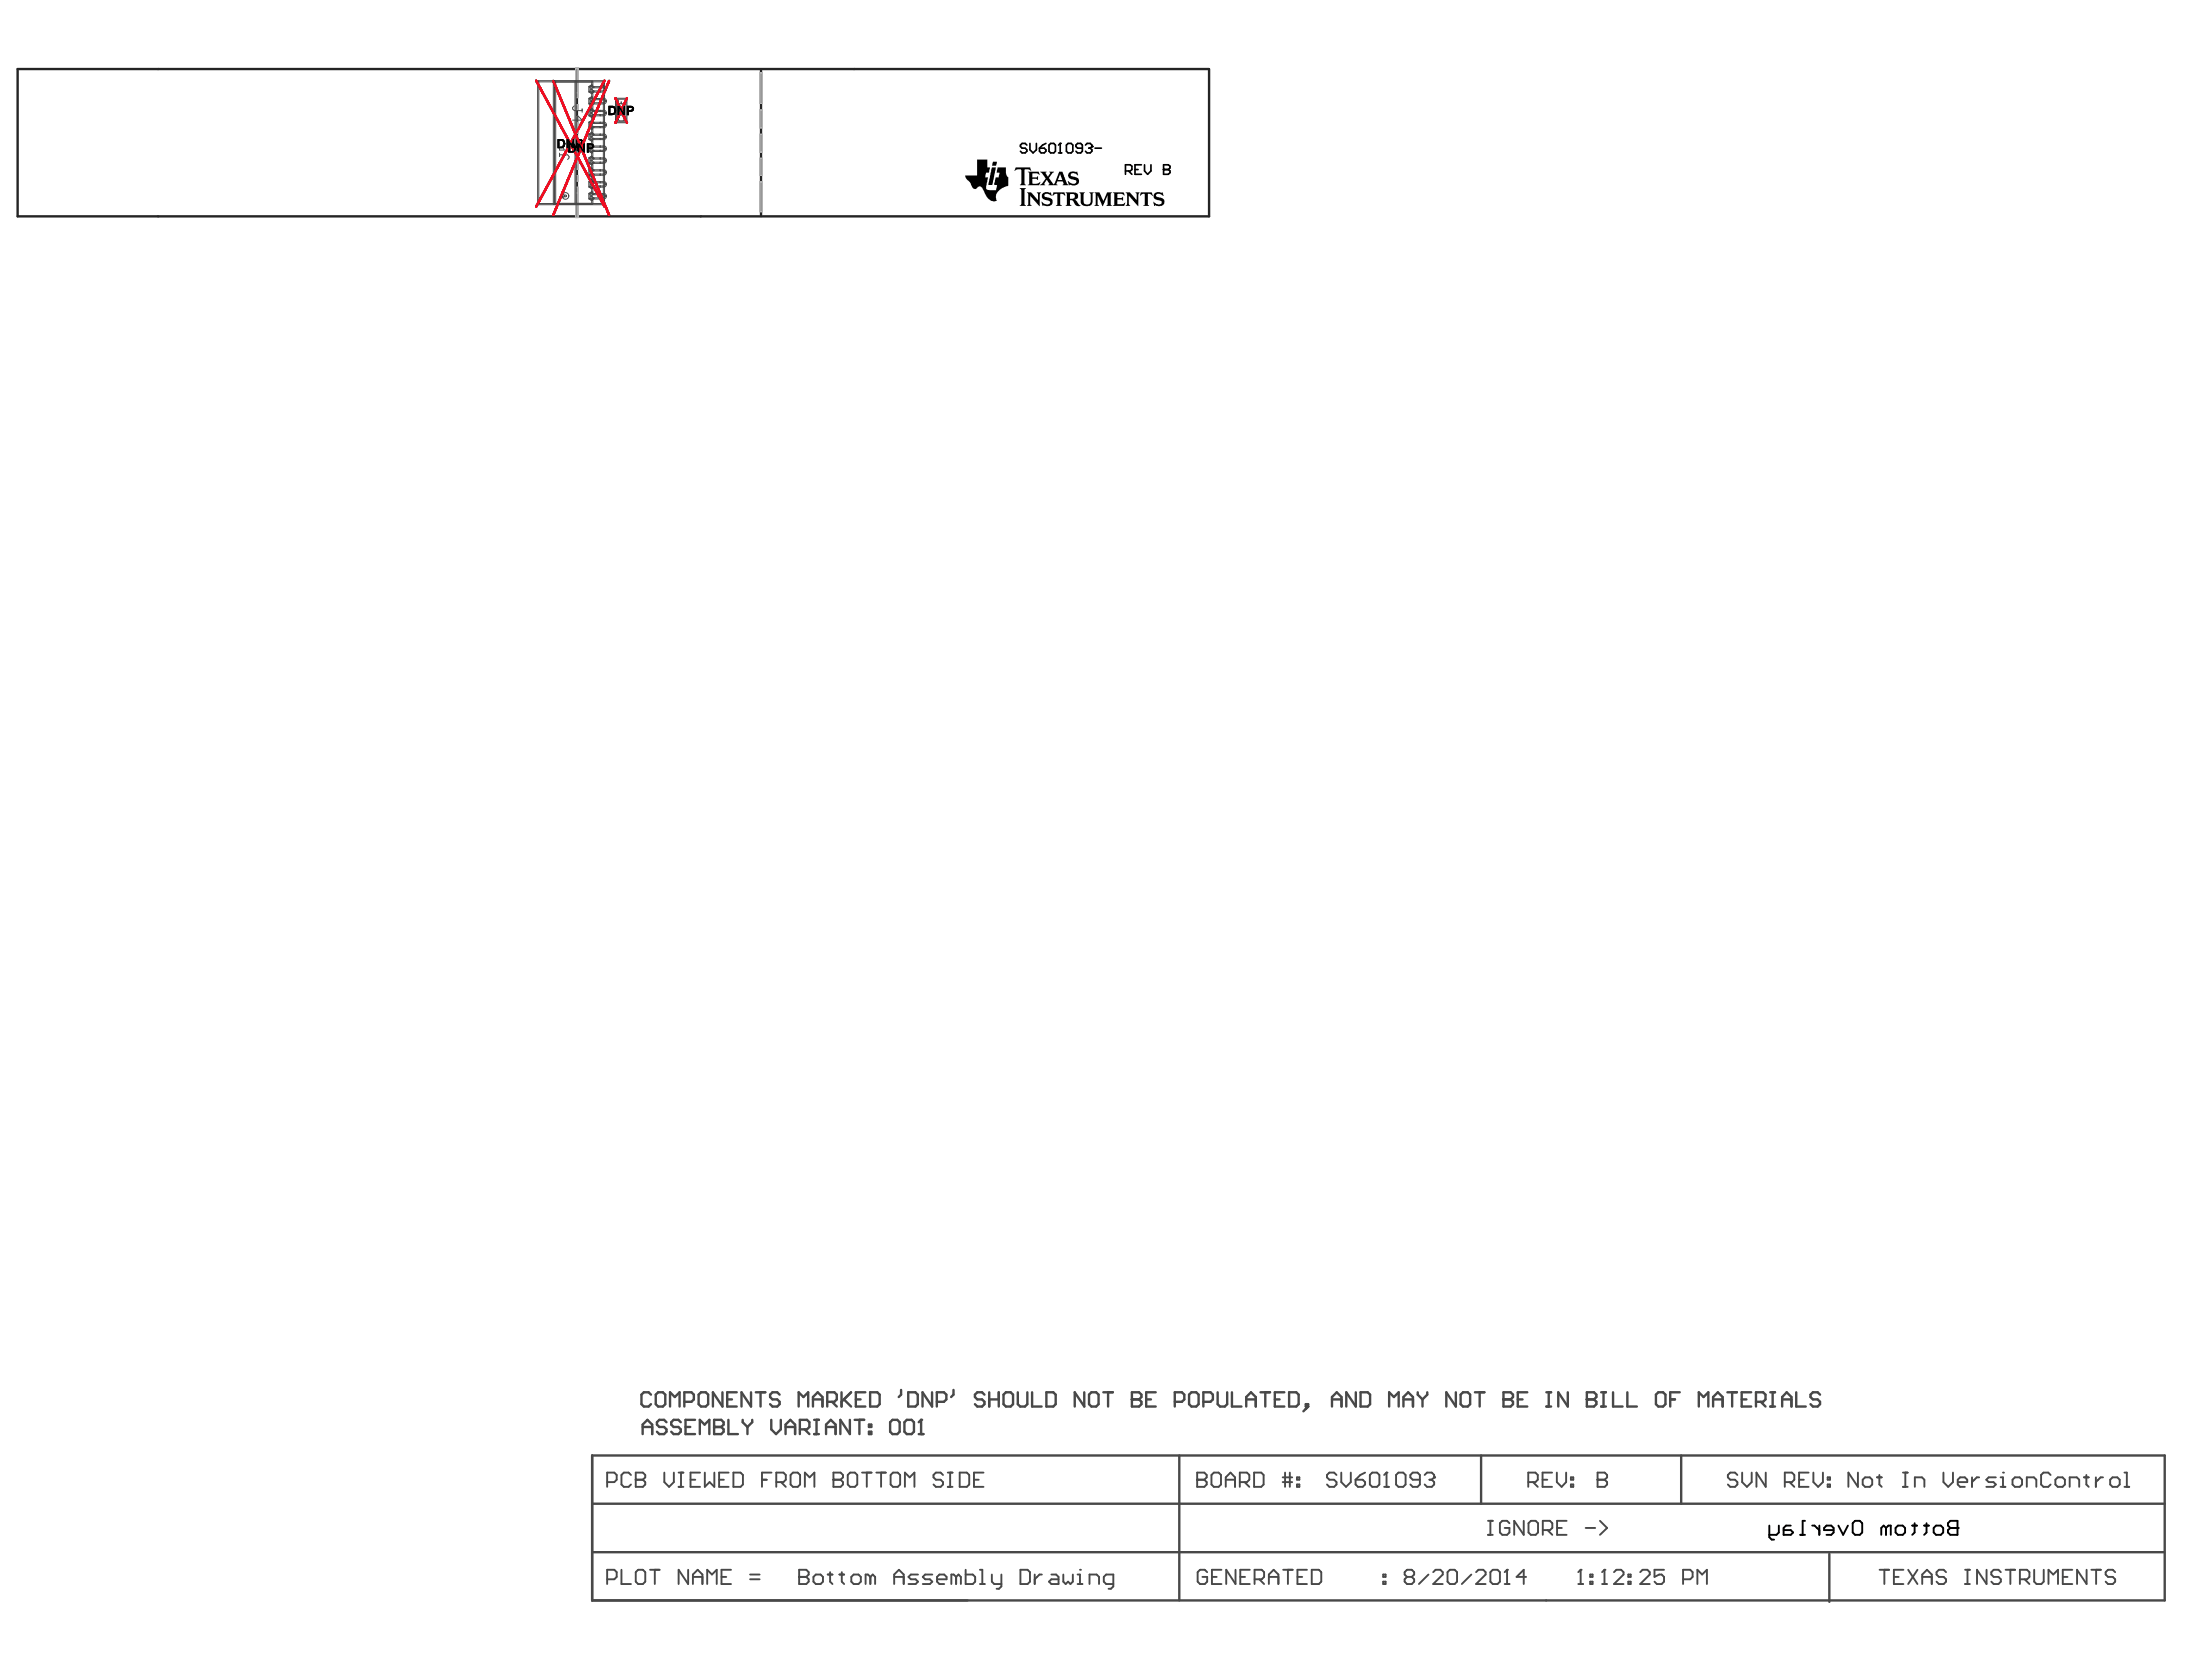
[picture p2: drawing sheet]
<svg xmlns="http://www.w3.org/2000/svg" width="271mm" height="208mm" viewBox="0 0 271 208" stroke-linecap="round" stroke-linejoin="round" font-family="sans-serif">
<g fill="none" stroke="#b4b4b4" stroke-width=".12">
<path d="M71.4 17.3h.3v.7h-.3zM71.4 15.9h.3v.6h-.3zM71.4 13h.3v.6h-.3zM71.4 11.5h.3v.6h-.3zM71.4 18.8h.3v1.5h-.3zM71.4 14.4h.3v1.5h-.3zM71.4 8.4h.3v3.1h-.3zM94.2 16.7h.3v2.2h-.3zM94.2 13.7h.3v2.1h-.3zM94.2 19.6h.3v2.2h-.3zM94.2 9h.3v3.8h-.3zM71.4 23.2h.3v.7h-.3z"/>
<path d="M71.4 21.8h.3v.6h-.3zM71.4 20.3h.3v.7h-.3zM71.4 23.9h.3v3.1h-.3zM94.2 22.6h.3v3.6h-.3z"/>
</g>
<path d="M71.5 8.7v18M94.4 8.7v18.1M149.9 8.6h-147.7v18.2h147.7v-18.2" fill="none" stroke="#242424" stroke-width=".3"/>
<path d="M66.5 10l8.5 15.6M68.6 10l6.9 16.6M75 10l-8.5 15.6M75.5 10l-6.9 16.6M76.3 12.2l1.4 3M77.7 12.2l-1.4 3" fill="none" stroke="#ee0e22" stroke-width=".3"/>
<g fill="#000">
<path d="M70.3 17.2h.2l.5 .8v-.8h.2v1.2h-.3l-.4-.8v.8h-.2zM71.6 17.8h.3l.4 .7v-.7h.2v1.1h-.2l-.5-.7v.7h-.2zM76.6 13.1h.2l.5 .8v-.8h.2v1.2h-.2l-.5-.8v.8h-.2zM121.2 19.8h1.2v1h.3l-.1 .6h-.3l-.1 .5v.1h.3l-.2 1.1v.3l.2 .2h1l.1-.7h-.3v-.2l.2-.7h.3l.1-.4v-.2h-.3l.1-.6h1v.7l.2 .4 .1 .1v1l-.8 .3-.5 .5-.2 .4 .1 .7-.5 .1-.5-.3-.4-.5-.4-.9-.2-.2-.4 .1-.2 .2h-.3l-.1-.1-.3-.7-.6-.6v-.2h1.5zM123 20.8h.5l-.3 1.4-.2 .7h-.5zM123.1 20.1l.5-.1-.1 .5h-.5zM126.4 23.3h.8l-.2 .2v1.8l.2 .2h-.8l.2-.2v-1.7zM125.9 20.8h1.8l.2 .4-.4-.2h-.5v1.8l.2 .2h-.7l.1-.3v-1.6v-.1h-.5l-.3 .2zM127.4 21.3h1.4l.1 .4-.3-.2h-.6v.5h.6v-.2h.1v.5l-.2-.1h-.5v.6h.7l.3-.2-.1 .4h-1.5l.2-.2v-1.4zM127.4 23.8h.5l.8 1v-.8l-.1-.2h.5l-.2 .3v1.5l-.5-.5-.6-.8-.1 1 .2 .2h-.5l.1-.1v-1.4zM129.3 24l.3-.2h.4l.1 .1 .2-.1 .1 .5-.4-.3h-.3l-.2 .2a.48 .48 0 0 0 .6 .3l.2 .1 .2 .2-.1 .6-.4 .2-.5-.1-.1-.1-.1 .1-.1-.5 .2 .2 .3 .1h.4l.1-.2-.1-.2-.5-.1-.4-.2v-.5zM130.6 23.8h1.4l.1 .5-.2-.2h-.4v1.2l.2 .2h-.8l.2-.1v-1.3h-.3l-.3 .2z"/>
<path d="M132.5 21.5l.2-.2h.5l.2 .1 .2-.1 .1 .5-.5-.3h-.4v.3l.9 .3 .1 .5-.2 .2-.3 .2h-.4l-.2-.1-.2 .1-.1-.6 .6 .4h.3l.1-.1 .1-.2-.1-.2-.6-.1-.2-.1-.2-.3zM133.8 23.8h.7l-.1 .3v.9v.3h.3h.4l.1-.2v-1l-.1-.3h.5l-.1 .2v1.1l-.2 .3-.7 .2-.4-.2-.1-.1-.1-1.2zM135.7 23.8h.6l.5 1.1 .5-1 .6-.1-.2 .2v1.4l.2 .1h-.7l.1-.1v-1.2l-.6 1.4v-.1l-.6-1.3v1.2l.2 .1h-.6v-.1h.2v-1.4zM138 23.8l1.3 .1 .1 .4-.3-.3-.5 .1v.5h.5l.2-.2v.5l-.2-.2h-.5v.6h.7l.2-.2-.1 .4h-1.4l.2-.1v-1.4zM139.6 23.8h.5l.8 1v-.8l-.1-.2h.5l-.2 .3v1.5l-1.1-1.3v1l.1 .2h-.5l.2-.2v-1.2zM141.4 23.8l1.4 .1 .2 .4-.4-.3-.3 .1v1.3h.2v.1h-.7l.1-.1v-1.3h-.3l-.2 .2zM143.1 24l.4-.2 .6 .1a.16 .16 0 0 1 .1 .1 .16 .16 0 0 1 0 .1l.1 .2-.4-.2-.4-.1-.1 .1-.1 .2 .2 .1 .5 .1 .3 .2 .1 .4-.1 .3-.4 .2-.5-.1-.1-.1-.2 .1-.1-.5 .6 .3h.2l.2-.1v-.3l-.7-.2-.2-.1z"/>
<path d="M69.1 17.2h.6l.2 .1 .2 .4-.1 .4a.42 .42 0 0 1-.4 .3h-.5zM69.3 17.4v.8h.3a.39 .39 0 0 0 .3-.4 .39 .39 0 0 0-.4-.4z"/>
<path d="M69.1 17.2h.6l.2 .1 .2 .4-.1 .4a.42 .42 0 0 1-.4 .3h-.5zM69.3 17.4v.8h.3a.39 .39 0 0 0 .3-.4 .39 .39 0 0 0-.4-.4z"/>
<path d="M69.1 17.2h.6l.2 .1 .2 .4-.1 .4a.42 .42 0 0 1-.4 .3h-.5zM69.3 17.4v.8h.3a.39 .39 0 0 0 .3-.4 .39 .39 0 0 0-.4-.4z"/>
<path d="M69.1 17.2h.6l.2 .1 .2 .4-.1 .4a.42 .42 0 0 1-.4 .3h-.5zM69.3 17.4v.8h.3a.39 .39 0 0 0 .3-.4 .39 .39 0 0 0-.4-.4z"/>
<path d="M70.5 17.8h.4a.57 .57 0 0 1 .5 .5 .57 .57 0 0 1-.3 .6h-.6zM70.7 18v.7h.2a.42 .42 0 0 0 .2-.7z"/>
<path d="M70.5 17.8h.4a.57 .57 0 0 1 .5 .5 .57 .57 0 0 1-.3 .6h-.6zM70.7 18v.7h.2a.42 .42 0 0 0 .2-.7z"/>
<path d="M70.5 17.8h.4a.57 .57 0 0 1 .5 .5 .57 .57 0 0 1-.3 .6h-.6zM70.7 18v.7h.2a.42 .42 0 0 0 .2-.7z"/>
<path d="M70.5 17.8h.4a.57 .57 0 0 1 .5 .5 .57 .57 0 0 1-.3 .6h-.6zM70.7 18v.7h.2a.42 .42 0 0 0 .2-.7z"/>
<path d="M71.4 17.2h.4a.37 .37 0 0 1 .5 .4 .37 .37 0 0 1-.5 .4h-.1v.4h-.3zM71.7 17.4v.3h.1a.19 .19 0 0 0 .3-.1 .19 .19 0 0 0-.3-.2z"/>
<path d="M71.4 17.2h.4a.37 .37 0 0 1 .5 .4 .37 .37 0 0 1-.5 .4h-.1v.4h-.3zM71.7 17.4v.3h.1a.19 .19 0 0 0 .3-.1 .19 .19 0 0 0-.3-.2z"/>
<path d="M71.4 17.2h.4a.37 .37 0 0 1 .5 .4 .37 .37 0 0 1-.5 .4h-.1v.4h-.3zM71.7 17.4v.3h.1a.19 .19 0 0 0 .3-.1 .19 .19 0 0 0-.3-.2z"/>
<path d="M71.4 17.2h.4a.37 .37 0 0 1 .5 .4 .37 .37 0 0 1-.5 .4h-.1v.4h-.3zM71.7 17.4v.3h.1a.19 .19 0 0 0 .3-.1 .19 .19 0 0 0-.3-.2z"/>
<path d="M72.8 17.8h.5a.36 .36 0 0 1 .3 .4 .36 .36 0 0 1-.4 .3h-.2v.4h-.2zM73 18v.3h.1a.19 .19 0 0 0 .3-.2 .19 .19 0 0 0-.3-.1z"/>
<path d="M72.8 17.8h.5a.36 .36 0 0 1 .3 .4 .36 .36 0 0 1-.4 .3h-.2v.4h-.2zM73 18v.3h.1a.19 .19 0 0 0 .3-.2 .19 .19 0 0 0-.3-.1z"/>
<path d="M72.8 17.8h.5a.36 .36 0 0 1 .3 .4 .36 .36 0 0 1-.4 .3h-.2v.4h-.2zM73 18v.3h.1a.19 .19 0 0 0 .3-.2 .19 .19 0 0 0-.3-.1z"/>
<path d="M72.8 17.8h.5a.36 .36 0 0 1 .3 .4 .36 .36 0 0 1-.4 .3h-.2v.4h-.2zM73 18v.3h.1a.19 .19 0 0 0 .3-.2 .19 .19 0 0 0-.3-.1z"/>
<path d="M75.5 13.1h.4a.58 .58 0 0 1 .5 .6 .58 .58 0 0 1-.5 .6h-.4zM75.7 13.3v.8h.1a.37 .37 0 0 0 .4-.4 .37 .37 0 0 0-.4-.4z"/>
<path d="M75.5 13.1h.4a.58 .58 0 0 1 .5 .6 .58 .58 0 0 1-.5 .6h-.4zM75.7 13.3v.8h.1a.37 .37 0 0 0 .4-.4 .37 .37 0 0 0-.4-.4z"/>
<path d="M75.5 13.1h.4a.58 .58 0 0 1 .5 .6 .58 .58 0 0 1-.5 .6h-.4zM75.7 13.3v.8h.1a.37 .37 0 0 0 .4-.4 .37 .37 0 0 0-.4-.4z"/>
<path d="M75.5 13.1h.4a.58 .58 0 0 1 .5 .6 .58 .58 0 0 1-.5 .6h-.4zM75.7 13.3v.8h.1a.37 .37 0 0 0 .4-.4 .37 .37 0 0 0-.4-.4z"/>
<path d="M77.7 13.1h.5a.36 .36 0 0 1 .4 .4 .36 .36 0 0 1-.5 .3h-.1v.5h-.3zM78 13.3v.4h.1a.19 .19 0 0 0 .3-.2 .19 .19 0 0 0-.3-.2z"/>
<path d="M77.7 13.1h.5a.36 .36 0 0 1 .4 .4 .36 .36 0 0 1-.5 .3h-.1v.5h-.3zM78 13.3v.4h.1a.19 .19 0 0 0 .3-.2 .19 .19 0 0 0-.3-.2z"/>
<path d="M77.7 13.1h.5a.36 .36 0 0 1 .4 .4 .36 .36 0 0 1-.5 .3h-.1v.5h-.3zM78 13.3v.4h.1a.19 .19 0 0 0 .3-.2 .19 .19 0 0 0-.3-.2z"/>
<path d="M77.7 13.1h.5a.36 .36 0 0 1 .4 .4 .36 .36 0 0 1-.5 .3h-.1v.5h-.3zM78 13.3v.4h.1a.19 .19 0 0 0 .3-.2 .19 .19 0 0 0-.3-.2z"/>
<path d="M129 21.3h.8l-.1 .1v.1l.2 .4 .3-.4v-.1l-.1-.1h.6l-.6 .6a.19 .19 0 0 0 0 .2 .19 .19 0 0 0 .1 .2l.3 .3a.21 .21 0 0 0 .3 .2l.5-1.5h.4l.6 1.4 .2 .3h-.7l.1-.2-.1-.3h-.7l-.1 .3 .1 .2h-1.1l.1-.2-.3-.5-.3 .5 .1 .2h-.6l.5-.7a.36 .36 0 0 0-.1-.5zM131.4 21.6l-.2 .7h.5z"/>
<path d="M132.1 23.8h1.1l.4 .2 .1 .1v.4l-.4 .3 .2 .1 .2 .4 .3 .1v.1l-.4 .1-.2-.2-.3-.4-.2-.2h-.2v.5l.2 .2h-.8l.2-.1v-1.4zM132.7 24.1v.5h.5l.1-.4-.2-.1z"/>
</g>
<g fill="none" stroke="#000" stroke-width=".21">
<path d="M127.3 18l-.2-.2h-.4l-.2 .2v.2l.2 .2h.4l.2 .2v.2l-.2 .2h-.4l-.2-.2M127.7 17.8v.8l.4 .4 .4-.4v-.8M128.9 18.4h.6l.2 .2v.2l-.2 .2h-.4l-.2-.2zM129.7 17.8l-.4 .2-.4 .4M130.1 18l.2-.2h.4l.2 .2v.8l-.2 .2h-.4l-.2-.2zM131.3 19h.3M131.5 17.8h.1M131.5 17.8v1.2M131.5 17.8l-.2 .2M132.2 18l.2-.2h.4l.2 .2v.8l-.2 .2h-.4l-.2-.2zM134.2 18.4h-.6l-.2-.2v-.2l.2-.2h.4l.2 .2v.8l-.2 .2h-.4l-.2-.2M134.6 18l.2-.2h.4l.2 .2v.2"/>
<path d="M135 18.4h.2M135.2 18.4l.2 .2v.2l-.2 .2h-.4l-.2-.2M135.4 18.2h.1M135.4 18.2l-.2 .2M135.8 18.4h.8M139.6 21.2h.5l.3-.2v-.4l-.3-.2h-.5v1.2M139.9 21.2l.5 .4M140.7 21h.4M141.5 20.4h-.8v1.2h.8M141.9 20.4v.8l.4 .4 .4-.4v-.8M144.3 21h.1M144.3 20.4h.6l.2 .2v.2l-.2 .2 .2 .2v.2l-.2 .2h-.6z"/>
<path d="M144.3 21h.6"/>
</g>
<g fill="none" stroke="#000" stroke-width=".24">
<path d="M219.4 189.1v1.5l.3 .3h.3M220.6 189.1v.9l-.3 .3h-.9M222 189.1h-.5l-.3 .3v.9h.8l.3-.3-.3-.3h-.8M223.2 190.3h.6M223.8 188.5h-.3v1.8M224.7 189.1h.3l.6 .6M225.6 189.1v1.2M227.4 189.7h-1.2v-.3l.3-.3h.6l.3 .3v.6l-.3 .3h-.6M228 189.1l.5 1.2 .6-1.2M229.7 188.8l.3-.3h.6l.3 .3v1.2l-.3 .3h-.6l-.3-.3zM233.9 189.4l.3-.3h.3v1.2M233.9 189.4v.9"/>
<path d="M233.9 189.4l-.3-.3-.3 .3v.9M235 189.4l.3-.3h.6l.3 .3v.6l-.3 .3h-.6l-.3-.3zM237.1 189.1h.6M237.4 188.8v1.2l-.3 .3M238.6 189.1h.6M238.9 188.8v1.2l-.3 .3M239.8 189.4l.3-.3h.6l.3 .3v.6l-.3 .3h-.6l-.3-.3zM241.5 188.8l.3-.3h.9v1.8h-.9l-.3-.3v-.3l.3-.3-.3-.3zM241.8 189.4h.9M242.7 189.4h.1"/>
</g>
<g fill="none" stroke="#484848" stroke-width=".12">
<path d="M66.7 10v.1h8.2v-.1M66.7 10h8.2M66.8 10.1h-.1v15.2h.1M66.8 10.1v15.2M68.7 10.1v.1h4.7v-.1M68.7 10h4.7M68.7 10.1h-.1v15.2h.1M68.9 10.1h-.1v15.2h.1M68.9 10.1v15.2M69.4 17.8v.8h.6l-.2-.4v-.2l.2-.2h.4l.2 .2v.4l-.2 .2M69.4 19v.4M69.4 19.2h1l.2 .2v.2l-.2 .2"/>
<path d="M71 14.9h1.2l-.6-.6v.8M71.2 13.1l-.2 .2v.2l.2 .2h1M71.3 10.1v15.2M71.3 10.1h.1v15.2h-.1M72.2 13.5v.4M73.1 17.2l.4 .2-.1 .1-.4-.2zM73.1 18.7l.4 .2-.1 .1-.4-.2zM73.1 15.7l.4 .2-.1 .1-.4-.2zM73.1 14.2l.4 .3-.1 .1-.4-.2 .1-.1M73.1 12.8l.4 .2-.1 .1-.4-.2zM73.1 11.3l.4 .2-.1 .1-.4-.2 .1-.1M73.1 19.6h-.1v.6h.1"/>
<path d="M73.1 18.1h-.1v.6h.1M73.1 15.2h-.1v.6h.1M73.1 13.7h-.1v.6h.1M73.1 10.8h-.1v.6h.1M73.1 16.7h-.1v.5h.1M73.1 12.2h-.1v.6h.1M73.2 10.8v.6M73.2 12.2v.6M73.2 13.7v.6M73.2 15.2v.6M73.2 16.7v.5M73.2 18.1v.6"/>
<path d="M73.2 19.6v.6M73.3 19.5l.2 .1h.1M73.3 16.5l.2 .2 .1-.1M73.3 13.6l.2 .2 .1-.1M73.3 10.7l.2 .1 .1-.1M73.3 17.4l.1 .1M73.3 14.4l.1 .1M73.3 11.5l.1 .1M73.4 17.4l.1 .1-.1 .5zM73.4 15.9l.1 .1-.1 .5zM73.4 13h.1l-.1 .6zM73.4 11.5l.1 .1-.1 .5z"/>
<path d="M73.4 10.1h.1l-.1 .5zM73.4 14.5h.1l-.1 .5zM73.4 18.9h.1l-.1 .6zM73.4 19.5h-.1v.8h.1M73.4 17.9l-.4 .2 .1 .1 .4-.2-.1-.1M73.4 18h-.1v.9h.1M73.4 14.9l-.4 .2 .1 .1 .4-.2-.1-.1M73.4 15h-.1v.9h.1M73.4 13.6h-.1v.8h.1M73.4 12.1h-.1v.9h.1M73.4 10.6h-.1v.9h.1M73.4 12l-.4 .2 .1 .1 .4-.2-.1-.1"/>
<path d="M73.4 16.5h-.1v.9h.1M73.4 19.4l-.1 .1M73.4 17.9l-.1 .1 .2 .2M73.4 16.4l-.1 .1M73.4 15l-.1 .1 .2 .1M73.4 13.5l-.1 .1M73.4 10.5l-.1 .1M73.4 12l-.1 .1 .2 .2M73.4 10.6v.9M73.4 12.1v.9M73.4 13.6v.8M73.4 15v.9"/>
<path d="M73.4 16.5v.9M73.4 18v.9M73.4 19.5v.8M73.4 19.4l.2 .1M73.4 17.9l.2 .2M73.4 16.5l.2 .1M73.4 15l.2 .1M73.4 13.5l.2 .2M73.4 10.6l.2 .1M73.4 12l.2 .2M73.5 19.4l-.1-.1-.4 .2 .1 .2 .4-.2M73.5 16.5l-.1-.1-.4 .2"/>
<path d="M73.5 16.5l-.4 .2-.1-.1M73.5 13.6l-.1-.1-.4 .2M73.5 13.6l-.4 .2-.1-.1M73.5 10.6l-.1-.1-.4 .2M73.5 10.6l-.4 .2-.1-.1M73.5 19.7h1.3l.2 .2-.2 .2M73.5 18.2h1.3l.2 .2-.2 .2M73.5 15.3h1.3l.2 .2-.2 .2M73.5 13.8h1.3l.2 .2-.2 .2M73.5 12.3l1.3 .1 .2 .1-.2 .2M73.5 10.8l1.3 .1 .2 .2-.2 .1M73.5 16.7l1.3 .1 .2 .2-.2 .1"/>
<path d="M73.5 18.7l-.2 .2h.1M73.5 15.7l-.2 .2 .1 .1M73.5 12.8l-.2 .2h.1M73.5 14.2l-.2 .2M73.5 11.3l-.2 .2M73.5 18.7v.1l.1-.2h1.2v.2M73.5 15.7v.1l.1-.1h1.2v.1M73.5 14.3h.1M73.5 12.8v.1l.1-.2h1.2v.2M73.5 11.3l.1 .1M73.6 18.8l-.2 .1M73.6 17.3l-.2 .2"/>
<path d="M73.6 15.8l-.2 .2M73.6 14.4l-.2 .1M73.6 12.9l-.2 .1M73.6 11.4l-.2 .2M73.6 18.1l-.1 .1M73.6 17.3l-.1-.1-.2 .2M73.6 15.1l-.1 .1M73.6 12.2l-.1 .1M73.6 18.6l-.1 .1M73.6 17.1l-.1 .1M73.6 15.7h-.1M73.6 14.2h-.1"/>
<path d="M73.6 12.7l-.1 .1M73.6 11.2l-.1 .1M73.6 19.6v.1M73.6 18.1v.1M73.6 17.3v-.1h1.2v.1M73.6 16.6v.1M73.6 15.2v.1M73.6 13.7v.1M73.6 14.3v-.1h1.2v.1M73.6 10.7v.2M73.6 11.4v-.1h1.2v.1M73.6 12.2v.1"/>
<path d="M73.6 18.1h1.2v.1M73.6 16.6h1.2v.1M73.6 15.2h1.2v.1M73.6 13.7h1.2v.1M73.6 10.7h1.2v.2M73.6 12.2h1.2v.1M73.6 19.5h.1M73.6 18.1h.1M73.6 18.8h.1M73.6 17.3h.1M73.6 16.6h.1M73.6 15.1h.1"/>
<path d="M73.6 15.8h.1M73.6 13.7h.1M73.6 14.4h.1M73.6 12.9h.1M73.6 10.7h.1M73.6 11.4h.1M73.6 12.2h.1M73.6 19.6h1.2M74.8 19.6v.1M74.8 19.5a.35 .35 0 0 1 .4 .4 .35 .35 0 0 1-.4 .4h-1.2M74.8 18.1a.35 .35 0 0 1 .4 .3 .35 .35 0 0 1-.4 .4h-1.2M74.8 15.1a.35 .35 0 0 1 .4 .4 .35 .35 0 0 1-.4 .3h-1.2"/>
<path d="M74.8 13.7a.35 .35 0 0 1 .4 .3 .35 .35 0 0 1-.4 .4h-1.2M74.8 12.2a.35 .35 0 0 1 .4 .3 .35 .35 0 0 1-.4 .4h-1.2M74.8 10.7a.35 .35 0 0 1 .4 .4 .35 .35 0 0 1-.4 .3h-1.2M74.8 16.6a.35 .35 0 0 1 .4 .4 .35 .35 0 0 1-.4 .3h-1.2M74.9 10.1h-.1v15.2h.1M75 10.1v15.2M76.3 12.2h.1v3zM76.3 15.1l1.4 .1h-1.3zM76.3 12.2h1.4l-1.3 .1zM76.7 12.4v.5h.7M76.7 13.1v.5h.7M76.7 13.9l.1-.1h.5l.1 .1v.3l-.1 .1h-.5l-.1-.1z"/>
<path d="M76.8 14.5l-.1 .1v.3l.1 .1h.5l.1-.1v-.3l-.1-.1M77 12.6v.3M77 13.3v.3M77.6 12.2h.1v3zM66.7 25.3v-.1h8.2v.1M66.7 25.4h8.2M68.7 25.2v.1h4.7v-.1M68.7 25.2h4.7M73.1 23.1l.4 .2-.1 .1-.4-.2zM73.1 20.1l.4 .2-.1 .2-.4-.3zM73.1 21.6l.4 .2-.1 .1-.4-.2zM73.1 22.6h-.1v.5h.1"/>
<path d="M73.1 24h-.1v.6h.1M73.1 21.1h-.1v.6h.1M73.2 21.1v.6M73.2 22.6v.5M73.2 24v.6M73.3 22.4l.2 .2 .1-.1M73.3 23.3l.1 .1M73.3 20.3l.1 .1M73.4 24.8h.1l-.1 .5zM73.4 23.3h.1l-.1 .6zM73.4 21.8l.1 .1-.1 .5zM73.4 20.4h.1l-.1 .5z"/>
<path d="M73.4 24.9l.1-.1-.4-.2-.1 .1 .4 .2M73.4 23.9h-.1v.9h.1M73.4 22.4h-.1v.9h.1M73.4 20.8l-.4 .2 .1 .1 .4-.2-.1-.1M73.4 20.9h-.1v.9h.1M73.4 23.8l-.4 .2 .1 .1 .4-.2-.1-.1M73.4 22.3l-.1 .1M73.4 20.9h-.1l.2 .2M73.4 23.8l-.1 .1 .2 .2M73.4 20.9v.9M73.4 22.4v.9M73.4 23.9v.9"/>
<path d="M73.4 22.3l.2 .2M73.4 20.9l.2 .1M73.4 23.8l.2 .2M73.5 22.4l-.1-.1-.4 .2 .1 .1 .4-.2M73.5 24.1h1.3l.2 .2-.2 .2M73.5 22.6l1.3 .1 .2 .1-.2 .2M73.5 21.1l1.3 .1 .2 .2-.2 .1M73.5 24.6l-.2 .1 .1 .1M73.5 21.6l-.2 .2 .1 .1M73.5 24.6v.1l.1-.2h1.2v.1M73.5 21.6v.1l.1-.1h1.2v.1M73.6 24.7l-.2 .1"/>
<path d="M73.6 23.2l-.2 .1M73.6 20.3l-.2 .1M73.6 21.7l-.2 .2M73.6 23.2l-.1-.1-.2 .2M73.6 21l-.1 .1M73.6 20.2h-.1l-.2 .1M73.6 24l-.1 .1M73.6 24.5h-.1M73.6 23l-.1 .1M73.6 20.1h-.1M73.6 21.5l-.1 .1M73.6 23.2v-.1h1.2v.1"/>
<path d="M73.6 22.5v.1M73.6 21v.2M73.6 20.2v-.1h1.2v.1M73.6 24v.1M73.6 21h1.2v.2M73.6 24h1.2v.1M73.6 24.7h.1M73.6 23.2h.1M73.6 22.5h.1M73.6 21h.1M73.6 20.3h.1M73.6 24h.1"/>
<path d="M73.6 21.7h.1M73.6 22.5h1.2M74.8 22.5v.1M74.8 24a.35 .35 0 0 1 .4 .3 .35 .35 0 0 1-.4 .4h-1.2M74.8 22.5a.35 .35 0 0 1 .4 .3 .35 .35 0 0 1-.4 .4h-1.2M74.8 21a.35 .35 0 0 1 .4 .4 .35 .35 0 0 1-.4 .3h-1.2"/>
<circle cx="73.3" cy="12.5" r=".06"/>
<circle cx="73.3" cy="19.9" r=".06"/>
<circle cx="73.3" cy="18.4" r=".06"/>
<circle cx="73.3" cy="17" r=".06"/>
<circle cx="73.3" cy="11.1" r=".06"/>
<circle cx="73.3" cy="14" r=".06"/>
<circle cx="73.3" cy="15.5" r=".06"/>
<circle cx="73.5" cy="19.6" r=".06"/>
<circle cx="73.5" cy="16.7" r=".06"/>
<circle cx="73.5" cy="18.7" r=".06"/>
<circle cx="73.5" cy="15.8" r=".06"/>
<circle cx="73.5" cy="10.8" r=".06"/>
<circle cx="73.5" cy="12.8" r=".06"/>
<circle cx="73.5" cy="12.2" r=".06"/>
<circle cx="73.5" cy="17.2" r=".06"/>
<circle cx="73.5" cy="15.2" r=".06"/>
<circle cx="73.5" cy="18.1" r=".06"/>
<circle cx="73.5" cy="14.3" r=".06"/>
<circle cx="73.5" cy="11.4" r=".06"/>
<circle cx="73.5" cy="13.7" r=".06"/>
<circle cx="73.6" cy="12.8" r=".06"/>
<circle cx="73.6" cy="12.3" r=".06"/>
<circle cx="73.6" cy="13.7" r=".06"/>
<circle cx="73.6" cy="17.2" r=".06"/>
<circle cx="73.6" cy="14.3" r=".06"/>
<circle cx="73.6" cy="11.3" r=".06"/>
<circle cx="73.6" cy="15.7" r=".06"/>
<circle cx="73.6" cy="16.7" r=".06"/>
<circle cx="73.6" cy="18.2" r=".06"/>
<circle cx="73.6" cy="10.8" r=".06"/>
<circle cx="73.6" cy="19.6" r=".06"/>
<circle cx="73.6" cy="18.7" r=".06"/>
<circle cx="73.6" cy="15.2" r=".06"/>
<circle cx="74.4" cy="12.8" r=".06"/>
<circle cx="74.4" cy="12.3" r=".06"/>
<circle cx="74.4" cy="13.7" r=".06"/>
<circle cx="74.4" cy="17.2" r=".06"/>
<circle cx="74.4" cy="14.3" r=".06"/>
<circle cx="74.4" cy="11.3" r=".06"/>
<circle cx="74.4" cy="15.7" r=".06"/>
<circle cx="74.4" cy="16.7" r=".06"/>
<circle cx="74.4" cy="18.2" r=".06"/>
<circle cx="74.4" cy="10.8" r=".06"/>
<circle cx="74.4" cy="19.6" r=".06"/>
<circle cx="74.4" cy="18.7" r=".06"/>
<circle cx="74.4" cy="15.2" r=".06"/>
<circle cx="74.8" cy="12.8" r=".06"/>
<circle cx="74.8" cy="12.3" r=".06"/>
<circle cx="74.8" cy="13.7" r=".06"/>
<circle cx="74.8" cy="17.2" r=".06"/>
<circle cx="74.8" cy="14.3" r=".06"/>
<circle cx="74.8" cy="11.3" r=".06"/>
<circle cx="74.8" cy="15.7" r=".06"/>
<circle cx="74.8" cy="16.7" r=".06"/>
<circle cx="74.8" cy="18.2" r=".06"/>
<circle cx="74.8" cy="19.6" r=".06"/>
<circle cx="74.8" cy="10.8" r=".06"/>
<circle cx="74.8" cy="18.7" r=".06"/>
<circle cx="74.8" cy="15.2" r=".06"/>
<circle cx="75.1" cy="18.4" r=".06"/>
<circle cx="75.1" cy="11.1" r=".06"/>
<circle cx="75.1" cy="19.9" r=".06"/>
<circle cx="75.1" cy="14" r=".06"/>
<circle cx="75.1" cy="12.5" r=".06"/>
<circle cx="75.1" cy="17" r=".06"/>
<circle cx="75.1" cy="15.5" r=".06"/>
<circle cx="69.9" cy="24.3" r=".15"/>
<circle cx="70.1" cy="24.3" r=".12"/>
<circle cx="70.1" cy="24.3" r=".41"/>
<circle cx="73.3" cy="24.3" r=".06"/>
<circle cx="73.3" cy="21.4" r=".06"/>
<circle cx="73.3" cy="22.8" r=".06"/>
<circle cx="73.5" cy="21.7" r=".06"/>
<circle cx="73.5" cy="22.6" r=".06"/>
<circle cx="73.5" cy="24.6" r=".06"/>
<circle cx="73.5" cy="20.2" r=".06"/>
<circle cx="73.5" cy="24" r=".06"/>
<circle cx="73.5" cy="23.1" r=".06"/>
<circle cx="73.5" cy="21.1" r=".06"/>
<circle cx="73.6" cy="24.6" r=".06"/>
<circle cx="73.6" cy="24.1" r=".06"/>
<circle cx="73.6" cy="21.1" r=".06"/>
<circle cx="73.6" cy="23.1" r=".06"/>
<circle cx="73.6" cy="20.2" r=".06"/>
<circle cx="73.6" cy="22.6" r=".06"/>
<circle cx="73.6" cy="21.6" r=".06"/>
<circle cx="74.4" cy="24.6" r=".06"/>
<circle cx="74.4" cy="21.1" r=".06"/>
<circle cx="74.4" cy="24.1" r=".06"/>
<circle cx="74.4" cy="23.1" r=".06"/>
<circle cx="74.4" cy="20.2" r=".06"/>
<circle cx="74.4" cy="21.6" r=".06"/>
<circle cx="74.4" cy="22.6" r=".06"/>
<circle cx="74.8" cy="24.6" r=".06"/>
<circle cx="74.8" cy="24.1" r=".06"/>
<circle cx="74.8" cy="21.1" r=".06"/>
<circle cx="74.8" cy="23.1" r=".06"/>
<circle cx="74.8" cy="20.2" r=".06"/>
<circle cx="74.8" cy="22.6" r=".06"/>
<circle cx="74.8" cy="21.6" r=".06"/>
<circle cx="75.1" cy="22.8" r=".06"/>
<circle cx="75.1" cy="24.3" r=".06"/>
<circle cx="75.1" cy="21.4" r=".06"/>
</g>
<g fill="none" stroke="#484848" stroke-width=".3">
<path d="M79.7 177.8v-1.2l.6-.6 .6 .6v1.2M79.7 176.9h1.2M80.7 172.9l-.3-.3h-.6l-.3 .3v1.2l.3 .3h.6l.3-.3M81.3 172.9l.3-.3h.6l.3 .3v1.2l-.3 .3h-.6l-.3-.3zM82.6 176.3l-.3-.3h-.5l-.3 .3v.3l.3 .3h.5l.3 .3v.3l-.3 .3h-.5l-.3-.3M83.1 174.4v-1.8l.6 .6 .6-.6v1.8M84.4 176.3l-.3-.3h-.6l-.3 .3v.3l.3 .3h.6l.3 .3v.3l-.3 .3h-.6l-.3-.3M84.9 173.8h.8l.3-.3v-.6l-.3-.3h-.8v1.8M85 176.9h.6M86.2 176h-1.2v1.8h1.2M86.6 172.9l.3-.3h.6l.3 .3v1.2l-.3 .3h-.6l-.3-.3zM86.8 177.8v-1.8l.6 .6 .6-.6v1.8"/>
<path d="M88.5 176.9h.1M88.5 176h.9l.3 .3v.3l-.3 .3 .3 .3v.3l-.3 .3h-.9zM88.5 176.9h.9M89.6 172.6v1.8l-1.2-1.8v1.8M90.2 173.5h.6M90.3 176v1.8h1.2M91.4 172.6h-1.2v1.8h1.2M92.1 176v.3l.6 .6M92.7 176.9v.9M93.1 172.6v1.8l-1.2-1.8v1.8M93.3 176v.3l-.6 .6M93.7 172.6h1.2"/>
<path d="M94.3 172.6v1.8M95.6 176v1.2l.6 .6 .6-.6v-1.2M96.7 172.9l-.3-.3h-.6l-.3 .3v.3l.3 .3h.6l.3 .3v.3l-.3 .3h-.6l-.3-.3M97.4 176.9h1.2M97.4 177.8v-1.2l.6-.6 .6 .6v1.2M99 174.4v-1.8l.6 .6 .6-.6v1.8M99.2 177.2h.9l.3-.3v-.6l-.3-.3h-.9v1.8M99.8 177.2l.6 .6M100.8 174.4v-1.2l.6-.6 .6 .6v1.2M100.8 173.5h1.2M101 176h.5M101 177.8h.5"/>
<path d="M101.2 176v1.8M102.4 176.9h1.2M102.4 177.8v-1.2l.6-.6 .6 .6v1.2M102.6 173.8h.9l.3-.3v-.6l-.3-.3h-.9v1.8M103.2 173.8l.6 .6M104.3 172.6v1.8M104.6 173.5l.9 .9M105.4 176v1.8l-1.2-1.8v1.8M105.5 172.6l-1.2 1.2M106 176h1.2M106.1 173.5h.6M106.6 176v1.8"/>
<path d="M107.3 172.6h-1.2v1.8h1.2M107.7 177.5h.3v.3h-.3zM107.7 176.6h.3v.3h-.3zM107.9 172.6h.9l.3 .3v1.2l-.3 .3h-.9zM110.4 176.3l.3-.3h.6l.3 .3v1.2l-.3 .3h-.6l-.3-.3zM111.7 172.3v.6l-.3 .3M112.1 176.3l.3-.3h.6l.3 .3v1.2l-.3 .3h-.6l-.3-.3zM112.6 172.6h.9l.3 .3v1.2l-.3 .3h-.9zM113.9 177.8h.6M114.2 176h.1M114.2 176v1.8M114.2 176l-.3 .3"/>
<path d="M115.6 172.6v1.8l-1.2-1.8v1.8M116.2 173.8h.8l.3-.3v-.6l-.3-.3h-.8v1.8M118.2 172.3v.6l-.3 .3M122.1 172.9l-.3-.3h-.6l-.3 .3v.3l.3 .3h.6l.3 .3v.3l-.3 .3h-.6l-.3-.3M122.7 173.5h1.1M122.7 172.6v1.8M123.8 172.6v1.8M124.4 172.9l.3-.3h.6l.3 .3v1.2l-.3 .3h-.6l-.3-.3zM126.2 172.6v1.5l.3 .3h.6l.3-.3v-1.5M128 172.6v1.8h1.2M129.7 172.6h.9l.3 .3v1.2l-.3 .3h-.9zM134.4 172.6v1.8l-1.1-1.8v1.8"/>
<path d="M135 172.9l.3-.3h.6l.3 .3v1.2l-.3 .3h-.6l-.3-.3zM136.8 172.6h1.2M137.4 172.6v1.8M140.4 173.5h.1M140.4 172.6h.8l.3 .3v.3l-.3 .3 .3 .3v.3l-.3 .3h-.8zM140.4 173.5h.8M142.1 173.5h.6M143.3 172.6h-1.2v1.8h1.2M145.7 173.8h.9l.3-.3v-.6l-.3-.3h-.9v1.8M147.4 172.9l.3-.3h.6l.3 .3v1.2l-.3 .3h-.6l-.3-.3zM149.2 173.8h.9l.3-.3v-.6l-.3-.3h-.9v1.8M151 172.6v1.5l.3 .3h.6l.3-.3v-1.5"/>
<path d="M152.8 172.6v1.8h1.1M154.5 173.5h1.2M154.5 174.4v-1.2l.6-.6 .6 .6v1.2M156.3 172.6h1.2M156.9 172.6v1.8M158.1 173.5h.6M159.3 172.6h-1.2v1.8h1.2M159.8 172.6h.9l.3 .3v1.2l-.3 .3h-.9zM161.9 174.1h.3v.3h-.3zM162.2 174.4l-.6 .6M165.2 173.5h1.1M165.2 174.4v-1.2l.6-.6 .5 .6v1.2"/>
<path d="M168.1 172.6v1.8l-1.2-1.8v1.8M168.7 172.6h.9l.3 .3v1.2l-.3 .3h-.9zM172.3 174.4v-1.8l.5 .6 .6-.6v1.8M174 173.5h1.2M174 174.4v-1.2l.6-.6 .6 .6v1.2M175.8 172.6v.3l.6 .6M176.4 173.5v.9M177 172.6v.3l-.6 .6M180.5 172.6v1.8l-1.2-1.8v1.8M181.1 172.9l.3-.3h.6l.3 .3v1.2l-.3 .3h-.6l-.3-.3zM182.9 172.6h1.2M183.5 172.6v1.8"/>
<path d="M186.4 173.5h.1M186.4 172.6h.9l.3 .3v.3l-.3 .3 .3 .3v.3l-.3 .3h-.9zM186.4 173.5h.9M188.2 173.5h.6M189.4 172.6h-1.2v1.8h1.2M191.7 172.6h.6M191.7 174.4h.6M192 172.6v1.8M194.4 172.6v1.8l-1.2-1.8v1.8M196.8 173.5h.1M196.8 172.6h.9l.2 .3v.3l-.2 .3 .2 .3v.3l-.2 .3h-.9zM196.8 173.5h.9"/>
<path d="M198.5 172.6h.6M198.5 174.4h.6M198.8 172.6v1.8M200 172.6v1.8h1.2M201.8 172.6v1.8h1.2M205.3 172.9l.3-.3h.6l.3 .3v1.2l-.3 .3h-.6l-.3-.3zM207.1 173.5h.6M208.3 172.6h-1.2v1.8M210.6 174.4v-1.8l.6 .6 .6-.6v1.8M212.4 173.5h1.2M212.4 174.4v-1.2l.6-.6 .6 .6v1.2M214.2 172.6h1.2"/>
<path d="M214.8 172.6v1.8M216 173.5h.6M217.1 172.6h-1.1v1.8h1.1M217.7 173.8h.9l.3-.3v-.6l-.3-.3h-.9v1.8M218.3 173.8l.6 .6M219.5 172.6h.6M219.5 174.4h.6M219.8 172.6v1.8M221 173.5h1.1M221 174.4v-1.2l.5-.6 .6 .6v1.2M222.7 172.6v1.8h1.2M225.7 172.9l-.3-.3h-.6l-.3 .3v.3l.3 .3h.6l.3 .3v.3l-.3 .3h-.6l-.3-.3"/>
<path d="M73.4 180.4h195v18h-195zM73.4 192.4h195M73.4 186.4h195M146.2 180.4v18M183.7 180.4v6M208.5 180.4v6M226.8 192.6v6"/>
</g>
<g fill="none" stroke="#484848" stroke-width=".24">
<path d="M75.3 183.7h.9l.3-.3v-.6l-.3-.2h-.9v1.7M75.3 195.8h.9l.3-.3v-.6l-.3-.3h-.9v1.8M77.1 194.6v1.8h1.1M78.2 182.8l-.3-.2h-.5l-.3 .2v1.2l.3 .3h.5l.3-.3M78.8 183.4h.1M78.8 182.6h.9l.3 .2v.3l-.3 .3 .3 .3v.3l-.3 .3h-.9zM78.8 183.4h.9M78.8 194.9l.3-.3h.6l.3 .3v1.2l-.3 .3h-.6l-.3-.3zM80.6 194.6h1.2M81.2 194.6v1.8M82.4 182.6v1.1l.6 .6 .6-.6v-1.1M84.1 184.3h.6"/>
<path d="M84.1 182.6h.6M84.4 182.6v1.7M85.3 194.6v1.8l-1.2-1.8v1.8M85.6 183.4h.6M85.9 195.5h1.2M85.9 196.4v-1.2l.6-.6 .6 .6v1.2M86.8 182.6h-1.2v1.7h1.2M87.4 182.6v1.7l.6-.6 .6 .6v-1.7M87.7 196.4v-1.8l.6 .6 .6-.6v1.8M89.2 183.4h.6M89.5 195.5h.6M90.3 182.6h-1.1v1.7h1.1"/>
<path d="M90.6 194.6h-1.1v1.8h1.1M90.9 182.6h.9l.3 .2v1.2l-.3 .3h-.9zM93 195.8h1.2M93 195.2h1.2M94.5 183.4h.6M95.7 182.6h-1.2v1.7M96.3 183.7h.8l.3-.3v-.6l-.3-.2h-.8v1.7M96.8 183.7l.6 .6M98 182.8l.3-.2h.6l.3 .2v1.2l-.3 .3h-.6l-.3-.3zM99.1 195.5h.1M99.1 194.6h.9l.3 .3v.3l-.3 .3 .3 .3v.3l-.3 .3h-.9zM99.1 195.5h.9"/>
<path d="M99.8 184.3v-1.7l.6 .5 .6-.5v1.7M100.9 195.5l.3-.3h.5l.3 .3v.6l-.3 .3h-.5l-.3-.3zM102.6 195.2h.6M102.9 194.9v1.2l.3 .3M103.3 183.4h.1M103.3 182.6h.9l.3 .2v.3l-.3 .3 .3 .3v.3l-.3 .3h-.9zM103.3 183.4h.9M104.1 195.2h.6M104.4 194.9v1.2l.3 .3M105.1 182.8l.3-.2h.6l.3 .2v1.2l-.3 .3h-.6l-.3-.3zM105.6 195.5l.3-.3h.5l.3 .3v.6l-.3 .3h-.5l-.3-.3zM106.9 182.6h1.2"/>
<path d="M107.5 182.6v1.7M107.9 195.5l-.3-.3h-.3v1.2M107.9 195.5v.9M107.9 195.5l.3-.3 .3 .3v.9M108.7 182.6h1.1M109.3 182.6v1.7M110.4 182.8l.3-.2h.6l.3 .2v1.2l-.3 .3h-.6l-.3-.3zM110.9 195.5h1.2M110.9 196.4v-1.2l.6-.6 .6 .6v1.2M112.2 184.3v-1.7l.6 .5 .6-.5v1.7M113.8 195.2h-.9l-.3 .3 .3 .3h.6l.3 .3-.3 .3h-.9M115.6 195.2h-.9l-.3 .3 .3 .3h.6l.3 .3-.3 .3h-.9"/>
<path d="M116.2 195.8h1.2v-.3l-.3-.3h-.6l-.3 .3v.6l.3 .3h.6M116.9 182.8l-.3-.2h-.6l-.3 .2v.3l.3 .3h.6l.3 .3v.3l-.3 .3h-.6l-.3-.3M117.5 184.3h.6M117.5 182.6h.6M117.8 182.6v1.7M118.6 195.5l-.3-.3h-.3v1.2M118.6 195.5v.9M118.6 195.5l.3-.3 .2 .3v.9M119 182.6h.9l.3 .2v1.2l-.3 .3h-.9zM119.7 194.6v1.8h.9l.3-.3v-.6l-.3-.3h-.9M120.8 183.4h.6M121.5 194.6h.3v1.8"/>
<path d="M121.5 196.4h.6M122 182.6h-1.2v1.7h1.2M123 195.2v.9l.3 .3h.9M124.2 195.2v1.5l-.3 .3h-.3M126.5 194.6h.9l.3 .3v1.2l-.3 .3h-.9zM128.3 195.2v1.2M129.2 195.2h-.3l-.6 .6M130.4 195.2h.6l.3 .3v.9h-.9l-.3-.3 .3-.3h.9M131.8 195.2v.9l.3 .3 .3-.3 .3 .3 .3-.3v-.9M133.6 196.4h.6M133.6 195.2h.3v1.2M133.9 194.6h.1"/>
<path d="M135.1 196.4v-1.2h.9l.3 .3v.9M138 196.4h-.8l-.3-.3v-.6l.3-.3h.8v1.5l-.2 .3h-.3M148.4 183.4h.1M148.4 182.6h.9l.3 .2v.3l-.3 .3 .3 .3v.3l-.3 .3h-.9zM148.4 183.4h.9M149.7 194.9l-.3-.3h-.6l-.3 .3v1.2l.3 .3h.6l.3-.3v-.6h-.6M150.2 182.8l.3-.2h.6l.3 .2v1.2l-.3 .3h-.6l-.3-.3zM150.3 195.5h.6M151.5 194.6h-1.2v1.8h1.2M152 183.4h1.1M152 184.3v-1.2l.6-.5 .5 .5v1.2M153.2 194.6v1.8l-1.2-1.8v1.8"/>
<path d="M153.7 183.7h.9l.3-.3v-.6l-.3-.2h-.9v1.7M153.8 195.5h.6M154.3 183.7l.6 .6M155 194.6h-1.2v1.8h1.2M155.5 182.6h.9l.3 .2v1.2l-.3 .3h-.9zM155.6 195.8h.8l.3-.3v-.6l-.3-.3h-.8v1.8M156.2 195.8l.5 .6M157.3 195.5h1.2M157.3 196.4v-1.2l.6-.6 .6 .6v1.2M159 183.1h1.2M159 183.7h1.2M159.1 194.6h1.2"/>
<path d="M159.3 182.6v1.7M159.7 194.6v1.8M159.9 182.6v1.7M160.8 184h.3v.3h-.3zM160.8 183.1h.3v.3h-.3zM160.9 195.5h.6M162.1 194.6h-1.2v1.8h1.2M162.7 194.6h.8l.3 .3v1.2l-.3 .3h-.8zM165.7 182.8l-.3-.2h-.6l-.3 .2v.3l.3 .3h.6l.3 .3v.3l-.3 .3h-.6l-.3-.3M166.3 182.6v1.1l.6 .6 .6-.6v-1.1M168.1 183.4h.9l.3 .3v.3l-.3 .3h-.6l-.3-.3zM169.3 182.6l-.6 .2-.6 .6"/>
<path d="M169.9 182.8l.3-.2h.5l.3 .2v1.2l-.3 .3h-.5l-.3-.3zM171.5 196.1h.3v.3h-.3zM171.5 195.2h.3v.3h-.3zM171.6 184.3h.6M171.9 182.6h.1M171.9 182.6v1.7M171.9 182.6l-.3 .2M173.1 182.8l.3-.2h.6l.3 .2v1.2l-.3 .3h-.6l-.3-.3zM174.5 195.5l-.3-.3v-.3l.3-.3h.6l.3 .3v.3l-.3 .3M174.5 195.5l-.3 .3v.3l.3 .3h.6l.3-.3v-.3l-.3-.3M174.5 195.5h.6M176.1 183.4h-.9l-.3-.3v-.3l.3-.2h.6l.3 .2v1.2l-.3 .3h-.6l-.3-.3"/>
<path d="M176.7 182.8l.2-.2h.6l.3 .2v.3M177.1 195.2l-1.2 1.2M177.2 183.4h.3M177.5 183.4l.3 .3v.3l-.3 .3h-.6l-.2-.3M177.7 194.9l.3-.3h.6l.3 .3v.3l-1.2 1.2h1.2M177.8 183.1h.1M177.8 183.1l-.3 .3M179.5 194.9l.3-.3h.6l.3 .3v1.2l-.3 .3h-.6l-.3-.3zM182.4 195.2l-1.1 1.2M183 194.9l.3-.3h.6l.3 .3v.3l-1.2 1.2h1.2M184.5 188.5h.6M184.5 190.3h.6"/>
<path d="M184.8 194.9l.3-.3h.6l.3 .3v1.2l-.3 .3h-.6l-.3-.3zM184.8 188.5v1.8M186.6 196.4h.6M186.9 194.6h.1M186.9 194.6v1.8M186.9 194.6l-.3 .3M187.2 188.8l-.3-.3h-.6l-.3 .3v1.2l.3 .3h.6l.3-.3v-.6h-.6M188.9 188.5v1.8l-1.1-1.8v1.8M189.2 195.5h-1.1l.8-.9v1.8M189.5 183.7h.9l.3-.3v-.6l-.3-.2h-.9v1.7M189.5 188.8l.3-.3h.6l.3 .3v1.2l-.3 .3h-.6l-.3-.3zM190.1 183.7l.6 .6"/>
<path d="M191.3 183.4h.6M191.3 189.7h.9l.3-.3v-.6l-.3-.3h-.9v1.8M191.9 189.7l.6 .6M192.5 182.6h-1.2v1.7h1.2M193 182.6v1.1l.6 .6 .6-.6v-1.1M193.1 189.4h.6M194.3 188.5h-1.2v1.8h1.2M194.8 184h.3v.3h-.3zM194.8 183.1h.3v.3h-.3zM195.7 196.4h.6M196 194.6h.1M196 194.6v1.8"/>
<path d="M196 194.6l-.3 .3M196.6 189.4h1.2M197.2 196.1h.3v.3h-.3zM197.2 195.2h.3v.3h-.3zM198.1 183.4h.1M198.1 182.6h.9l.3 .2v.3l-.3 .3 .3 .3v.3l-.3 .3h-.9zM198.1 183.4h.9M198.4 188.5l.9 .9-.9 .9M198.7 196.4h.5M199 194.6h.1M199 194.6v1.8M199 194.6l-.3 .3"/>
<path d="M200.1 194.9l.3-.3h.6l.3 .3v.3l-1.2 1.2h1.2M201.9 196.1h.3v.3h-.3zM201.9 195.2h.3v.3h-.3zM203.4 194.9l.3-.3h.6l.3 .3v.3l-1.2 1.2h1.2M206.3 194.6h-1.1v.9l.5-.3h.3l.3 .3v.6l-.3 .3h-.6l-.2-.3M208.7 195.8h.9l.3-.3v-.6l-.3-.3h-.9v1.8M210.5 196.4v-1.8l.6 .6 .6-.6v1.8M215.4 182.8l-.3-.2h-.6l-.2 .2v.3l.2 .3h.6l.3 .3v.3l-.3 .3h-.6l-.2-.3M216 182.6v1.1l.6 .6 .6-.6v-1.1M218.9 182.6v1.7l-1.1-1.7v1.7M221.3 183.7h.9l.3-.3v-.6l-.3-.2h-.9v1.7M221.9 183.7l.6 .6"/>
<path d="M223.1 183.4h.6M224.3 182.6h-1.2v1.7h1.2M224.9 182.6v1.1l.5 .6 .6-.6v-1.1M226.6 184h.3v.3h-.3zM226.6 183.1h.3v.3h-.3zM230.4 182.6v1.7l-1.2-1.7v1.7M231 183.4l.3-.3h.6l.2 .3v.6l-.2 .3h-.6l-.3-.3zM232.7 183.1h.6M233 182.8v1.2l.3 .3M233.1 194.6h1.1M233.7 194.6v1.8M234.8 195.5h.6"/>
<path d="M236 184.3h.5M236 182.6h.5M236 194.6h-1.2v1.8h1.2M236.3 182.6v1.7M236.6 194.6l1.2 1.8M237.4 184.3v-1.2h.9l.3 .3v.9M237.8 194.6l-1.2 1.8M238.4 195.5h1.1M238.4 196.4v-1.2l.5-.6 .6 .6v1.2M241 182.6v1.1l.6 .6 .6-.6v-1.1M241.3 194.9l-.3-.3h-.6l-.3 .3v.3l.3 .3h.6l.3 .3v.3l-.3 .3h-.6l-.3-.3M242.8 183.7h1.1v-.3l-.3-.3h-.6l-.2 .3v.6l.2 .3h.6"/>
<path d="M243.7 194.6h.6M243.7 196.4h.6M244 194.6v1.8M244.5 183.1v1.2M245.4 183.1h-.3l-.6 .6M246.3 194.6v1.8l-1.2-1.8v1.8M247.5 183.1h-.9l-.3 .3 .3 .3h.6l.3 .3-.3 .3h-.9M248.1 184.3h.6M248.1 183.1h.3v1.2M248.1 194.9l-.3-.3h-.6l-.3 .3v.3l.3 .3h.6l.3 .3v.3l-.3 .3h-.6l-.3-.3M248.4 182.6h.1M248.7 194.6h1.2"/>
<path d="M249.3 194.6v1.8M249.5 183.4l.3-.3h.6l.3 .3v.6l-.3 .3h-.6l-.3-.3zM250.5 195.8h.8l.3-.3v-.6l-.3-.3h-.8v1.8M251.1 195.8l.5 .6M251.3 184.3v-1.2h.9l.3 .3v.9M252.2 194.6v1.5l.3 .3h.6l.3-.3v-1.5M254 196.4v-1.8l.6 .6 .6-.6v1.8M254.3 182.8l-.3-.2h-.6l-.3 .2v1.2l.3 .3h.6l.3-.3M254.9 183.4l.3-.3h.5l.3 .3v.6l-.3 .3h-.5l-.3-.3zM255.8 195.5h.6M256.6 184.3v-1.2h.9l.3 .3v.9M257 194.6h-1.2v1.8h1.2"/>
<path d="M258.4 183.1h.6M258.7 182.8v1.2l.3 .3M258.7 194.6v1.8l-1.2-1.8v1.8M259.3 194.6h1.2M259.9 183.1v1.2M259.9 194.6v1.8M260.8 183.1h-.3l-.6 .6M261.7 183.4l.2-.3h.6l.3 .3v.6l-.3 .3h-.6l-.2-.3zM262.3 194.9l-.3-.3h-.6l-.3 .3v.3l.3 .3h.6l.3 .3v.3l-.3 .3h-.6l-.3-.3M263.4 184.3h.6M263.4 182.6h.3v1.7"/>
</g>
</svg>
